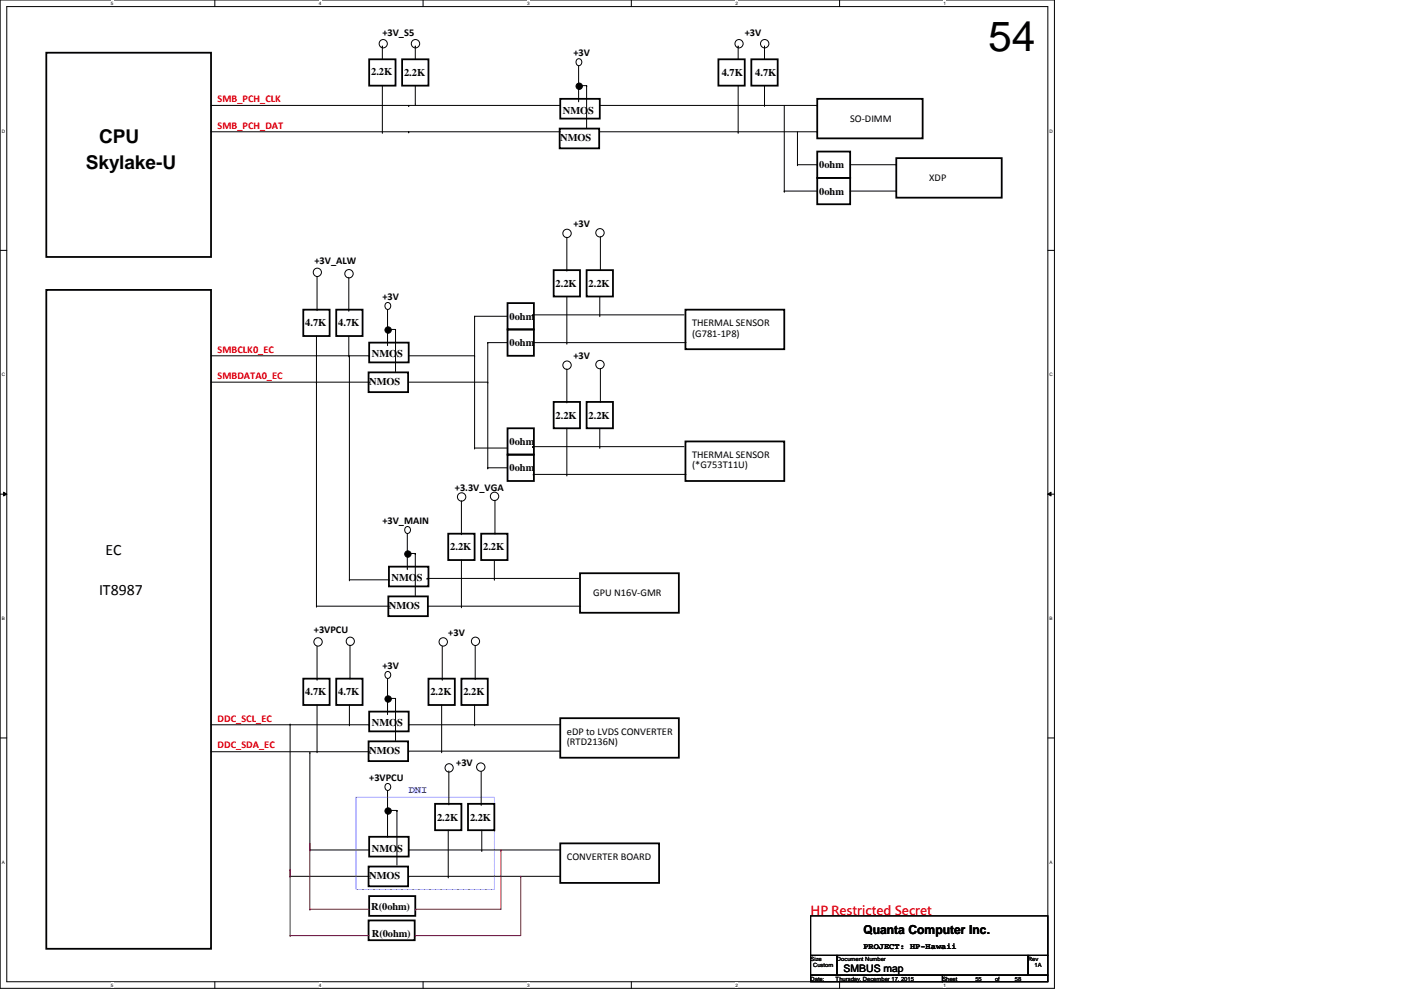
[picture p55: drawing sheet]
<svg xmlns="http://www.w3.org/2000/svg" width="297mm" height="210mm" viewBox="0 0 297 210" stroke-linecap="round" stroke-linejoin="round" font-family="sans-serif">
<defs><g id="words">
<text font-size="8.9" x="209.6" y="10.8">54</text>
<g font-size="4">
<text x="18.2" y="35.9">Skylake-U</text>
<text x="21" y="30.3">CPU</text>
</g>
<g font-size="3.3">
<text x="22.4" y="117.7">EC</text>
<text x="21" y="126.1">IT8987</text>
</g>
<text font-size="2.6" fill="#f00" x="171.9" y="194">HP Restricted Secret</text>
<text font-size="2.6" x="183" y="198">Quanta Computer Inc.</text>
<g font-size="2.2">
<text x="81.1" y="7.7">+3V_S5</text>
<text x="121.6" y="11.9">+3V</text>
<text x="157.9" y="7.7">+3V</text>
<text x="78.7" y="16">2.2K</text>
<text x="85.7" y="16.1">2.2K</text>
<text x="153" y="16.1">4.7K</text>
<text x="160.1" y="16.1">4.7K</text>
<text x="118.8" y="30">NMOS</text>
<text x="119.3" y="24.1">NMOS</text>
<text x="180.3" y="25.9">SO-DIMM</text>
<text x="173.7" y="35.7">0ohm</text>
<text x="173.7" y="41.3">0ohm</text>
<text x="197" y="38.4">XDP</text>
<text x="121.6" y="48.2">+3V</text>
<text x="66.7" y="56">+3V_ALW</text>
<text x="81.1" y="63.6">+3V</text>
<text x="117.8" y="60.8">2.2K</text>
<text x="124.8" y="60.8">2.2K</text>
<text x="64.7" y="69.1">4.7K</text>
<text x="71.7" y="69.1">4.7K</text>
<text x="108" y="67.8">0ohm</text>
<text x="146.7" y="69.2">THERMAL SENSOR</text>
<text x="146.7" y="71.4">(G781-1P8)</text>
<text x="78.8" y="75.8">NMOS</text>
<text x="108" y="73.4">0ohm</text>
<text x="121.6" y="76.2">+3V</text>
<text x="78.3" y="81.7">NMOS</text>
<text x="117.8" y="88.8">2.2K</text>
<text x="124.8" y="88.8">2.2K</text>
<text x="108" y="94.4">0ohm</text>
<text x="108" y="99.9">0ohm</text>
<text x="146.7" y="97.1">THERMAL SENSOR</text>
<text x="146.7" y="99.3">(*G753T11U)</text>
<text x="96.4" y="104.1">+3.3V_VGA</text>
<text x="81.1" y="111.1">+3V_MAIN</text>
<text x="95.5" y="116.7">2.2K</text>
<text x="102.4" y="116.7">2.2K</text>
<text x="83" y="123.3">NMOS</text>
<text x="82.5" y="129.2">NMOS</text>
<text x="125.8" y="126.4">GPU N16V-GMR</text>
<text x="66.5" y="134.3">+3VPCU</text>
<text x="95" y="134.8">+3V</text>
<text x="81.1" y="141.8">+3V</text>
<text x="64.7" y="147.3">4.7K</text>
<text x="71.7" y="147.3">4.7K</text>
<text x="91.3" y="147.4">2.2K</text>
<text x="98.3" y="147.4">2.2K</text>
<text x="78.8" y="154">NMOS</text>
<text x="120.2" y="155.8">eDP to LVDS CONVERTER</text>
<text x="78.3" y="159.9">NMOS</text>
<text x="120.2" y="158">(RTD2136N)</text>
<text x="78.3" y="165.6">+3VPCU</text>
<text x="96.7" y="162.5">+3V</text>
<text x="92.7" y="174">2.2K</text>
<text x="99.6" y="174">2.2K</text>
<text x="78.8" y="180.6">NMOS</text>
<text x="120.2" y="182.3">CONVERTER BOARD</text>
<text x="78.3" y="186.4">NMOS</text>
<text x="78.7" y="193">R(0ohm)</text>
<text x="78.8" y="198.6">R(0ohm)</text>
<text x="178.9" y="206">SMBUS map</text>
</g>
<g font-size="2.2" fill="#f00">
<text x="46.1" y="21.7">SMB_PCH_CLK</text>
<text x="46.1" y="27.3">SMB_PCH_DAT</text>
<text x="46.1" y="74.8">SMBCLK0_EC</text>
<text x="46.1" y="80.3">SMBDATA0_EC</text>
<text x="46.1" y="153">DDC_SCL_EC</text>
<text x="46.1" y="158.6">DDC_SDA_EC</text>
</g>
<text font-size="2.2" fill="#00f" x="86.7" y="168.1">DNI</text>
<text font-size="1.8" x="183" y="201.3">PROJECT: HP-Hawaii</text>
<g font-size="1.2">
<text x="171.9" y="203.7">Size</text>
<text x="177.5" y="203.7">Document Number</text>
<text x="218" y="203.7">Rev</text>
<text x="171.9" y="207.9">Date:</text>
<text x="172.4" y="205.1">Custom</text>
<text x="177.2" y="207.9">Thursday, December 17, 2015</text>
<text x="199.8" y="207.9">Sheet</text>
<text x="206.8" y="207.9">55</text>
<text x="211" y="207.9">of</text>
<text x="215.2" y="207.9">58</text>
<text x="219.4" y="205.1">1A</text>
</g>
<g font-size="1">
<text x="23.5" y="1.1">5</text>
<text x="67.6" y="1.1">4</text>
<text x="111.8" y="1.1">3</text>
<text x="155.9" y="1.1">2</text>
<text x="200.1" y="1.1">1</text>
<text x=".4" y="28.1">D</text>
<text x="222.5" y="28.1">D</text>
<text x=".4" y="79.8">C</text>
<text x="222.5" y="79.8">C</text>
<text x=".4" y="131.5">B</text>
<text x="222.5" y="131.5">B</text>
<text x=".4" y="183.2">A</text>
<text x="222.5" y="183.2">A</text>
<text x="23.5" y="209.2">5</text>
<text x="67.6" y="209.2">4</text>
<text x="111.8" y="209.2">3</text>
<text x="155.9" y="209.2">2</text>
<text x="200.1" y="209.2">1</text>
</g>
</g></defs>
<path d="M0 0h223.6v209.5h-223.6zM1.4 1.4h220.8v206.8h-220.8z" fill="none" stroke="#000" stroke-width=".21"/>
<g fill="#fff">
<path d="M23.5 .2h.5v1.1h-.5z"/>
<path d="M23.5 208.3h.5v1.1h-.5z"/>
</g>
<path d="M45.5 0v1.4M45.5 208.2v1.3" fill="none" stroke="#000" stroke-width=".21"/>
<g fill="#fff">
<path d="M67.6 .2h.6v1.1h-.6z"/>
<path d="M67.6 208.3h.6v1.1h-.6z"/>
</g>
<path d="M89.7 0v1.4M89.7 208.2v1.3" fill="none" stroke="#000" stroke-width=".21"/>
<g fill="#fff">
<path d="M111.8 .2h.5v1.1h-.5z"/>
<path d="M111.8 208.3h.5v1.1h-.5z"/>
</g>
<path d="M133.9 0v1.4M133.9 208.2v1.3" fill="none" stroke="#000" stroke-width=".21"/>
<g fill="#fff">
<path d="M155.9 .2h.6v1.1h-.6z"/>
<path d="M155.9 208.3h.6v1.1h-.6z"/>
</g>
<path d="M178 0v1.4M178 208.2v1.3" fill="none" stroke="#000" stroke-width=".21"/>
<g fill="#fff">
<path d="M200.1 .2h.5v1.1h-.5z"/>
<path d="M200.1 208.3h.5v1.1h-.5z"/>
<path d="M.4 27.2h.7v1.1h-.7z"/>
<path d="M222.5 27.2h.8v1.1h-.8z"/>
<path d="M.4 78.9h.7v1.1h-.7z"/>
<path d="M222.5 78.9h.8v1.1h-.8z"/>
</g>
<path d="M0 53.1h1.4M222.2 53.1h1.4" fill="none" stroke="#000" stroke-width=".21"/>
<g fill="#fff">
<path d="M.4 130.6h.7v1.1h-.7z"/>
<path d="M222.5 130.6h.7v1.1h-.7z"/>
</g>
<path d="M0 104.8h1.4M.8 104.4l.6 .4-.6 .4zM222.2 104.8l.6-.4v.8zM222.2 104.8h1.4" fill="none" stroke="#000" stroke-width=".21"/>
<path d="M.8 104.4l.6 .4-.6 .4zM222.2 104.8l.6-.4v.8z" fill="#000"/>
<g fill="#fff">
<path d="M.4 182.3h.7v1.1h-.7z"/>
<path d="M222.5 182.3h.7v1.1h-.7z"/>
</g>
<g fill="none" stroke="#000" stroke-width=".21">
<path d="M81.1 9.8h.1M81.1 9.8v2.8M81.1 18.2v9.9M88 9.8h.1M88 9.8v2.8M88 18.2v3.9M122.3 12.6a.66 .66 0 0 1 .9 .1 .66 .66 0 0 1 0 .9 .66 .66 0 0 1-.9 .1 .91 .91 0 0 1 0-1.1zM122.7 18.2h1.7M122.7 14v7.4M124.4 18.2h.1M124.4 18.2v8.9M156.5 9.8h.1"/>
<path d="M156.5 9.8v2.8M156.5 18.2v9.9M162.1 9.8h.1M162.1 9.8v2.8M162.1 18.2v4.2M44.7 27.9h74.1M44.7 22.4h74.1M81.1 28.1h.1M86.7 27.9h.1M86.7 22.4h.1M88 22.1h.1M122.7 21.4h.1"/>
<path d="M127.2 27.9h46.1M127.2 22.4h46.1M156.5 28.1h.1M162.1 22.4h.1M166.3 22.4v18.1M169.1 34.9h.1M169.1 27.9v7M169.1 34.9h4.2M173.3 22.4h.1M173.3 27.9h.1M173.3 34.9h.1M180.3 34.9h9.7"/>
<path d="M190 34.9h.1M67.2 58.7v7M74 58.8v7M120.2 57.3h.1M120.2 50.3v7M127.3 57.1h.1M127.3 50.2v6.9M166.3 40.5h.1M166.3 40.5h7M180.3 40.5h9.7M190 40.5h.1M44.7 75.4h33.6"/>
<path d="M67.1 71.2v57.3M67.2 65.7h.1M74 65.8h.1M74 75.4h.1M74 71.4v4M74.1 75.4v47.5M78.3 75.4h.1M81.8 64.3a.66 .66 0 0 1 .9 .1 .66 .66 0 0 1 0 .9 .66 .66 0 0 1-.9 .1 .91 .91 0 0 1 0-1.1zM82.2 73.1h.1M82.2 69.8h1.7M82.2 65.7v7.4M83.9 69.8h.1"/>
<path d="M83.9 69.8v9M86.7 75.4h13.9M100.6 75.4h.1M100.6 67.1h.1M100.6 67.1v27.9M100.6 67.1h7M103.4 72.6h.1M103.4 72.6h4.2M103.4 72.6v26.6M112.9 66.8h.1M112.9 66.8h32.1M113.1 72.6h.1"/>
<path d="M113.1 72.6h32.4M120.2 72.8h.1M120.2 62.9v9.9M120.2 78.2v7M127.2 66.9h.1M127.2 63v3.9M127.3 78.1v7M44.7 81h33.6M67.1 81.2h.1M78.3 81h.1M86.7 81h16.7M100.6 95h.1"/>
<path d="M100.6 95h7M103.4 81h.1M103.4 99.2h.1M103.4 99.2h4.2M107.6 95h.1M112.9 94.7h.1M112.9 94.7h32.1M120.2 85.2h.1M120.2 90.8v9.9M127.2 94.9h.1M127.2 90.9v4M127.3 85.1h.1"/>
<path d="M86 111.8a.66 .66 0 0 1 .9 .1 .66 .66 0 0 1 0 .9 .66 .66 0 0 1-.9 .1 .91 .91 0 0 1 0-1.1zM86.4 117.3h1.6M86.4 113.2v7.4M88 117.3h.1M88 117.3v9M97.8 113.2h.1M97.8 106.2v7M97.8 118.7v10M104.8 118.9v3.9M104.9 113h.1M104.9 106v7M113.1 100.6h.1"/>
<path d="M113.1 100.6h32.4M120.2 100.7h.1M67.1 128.5h.1M67.1 128.5h15.4M67.2 137v7M74.1 122.9h.1M74.1 122.9h8.4M74.2 136.8v7M82.5 128.5h.1M82.5 122.9h.1M86.4 120.6h.1M90.5 122.6h.1"/>
<path d="M90.5 122.6h32.2M90.7 128.5h.1M90.7 128.5h32.4M93.8 137v7M97.8 128.7h.1M100.7 136.9v7M104.8 122.8h.1M0 156.5h1.4M44.7 159.4h33.6M44.7 153.7h33.6M61.5 153.5h.1M61.5 153.5v32.3"/>
<path d="M65.7 159.6h.1M65.7 159.6v20.6M67.2 144h.1M67.2 159.4h.1M67.2 149.5v9.9M74.1 153.7h.1M74.1 149.5v4.2M74.2 143.8h.1M78.3 159.4h.1M78.3 153.7h.1M81.8 142.6a.66 .66 0 0 1 .9 .1 .66 .66 0 0 1 0 .8 .66 .66 0 0 1-.9 .1 .91 .91 0 0 1 0-1zM82.2 151.3h.1"/>
<path d="M82.2 143.9v7.4M82.2 148.1h1.7M83.9 148.1h.1M83.9 148.1v8.9M86.7 153.7h.1M86.7 159.3h.1M86.7 153.7h32.1M86.7 159.3h32.1M93.6 159.4h.1M93.6 149.5v9.9M93.8 144h.1M100.6 153.7h.1"/>
<path d="M100.6 149.5v4.2M100.7 143.9h.1M222.2 156.5h1.4M81.8 166.3a.66 .66 0 0 1 .9 .1 .66 .66 0 0 1 0 .9 .66 .66 0 0 1-.9 .1 .91 .91 0 0 1 0-1.1zM82.2 177.3h.1M82.2 167.6v9.7M82.2 171.8h2M84.2 171.8h.1M84.2 171.8v11.6M95 176v9.9M95.2 170.4h.1M95.2 163.4v7"/>
<path d="M102 170.6h.1M102 163.6v7M102.1 176v4.3M61.5 185.8h.1M61.5 185.8h16.8M65.7 180.2h.1M65.7 180.2h12.6M86.7 180.2h.1M86.7 185.8h.1M86.7 180.2h32.1M86.7 185.8h32.1M95 185.9h.1"/>
<path d="M102.1 180.3h.1M171.9 194.2h50.3v8.4h-50.3zM171.9 202.6h5.6v4.2h-5.6zM171.9 206.8h27.9v1.4h-27.9zM177.5 202.6h40.5v4.2h-40.5zM199.8 206.8h22.4v1.4h-22.4zM218 202.6h4.2v4.2h-4.2z"/>
<circle cx="81.2" cy="9.3" r=".88"/>
<circle cx="88.1" cy="9.3" r=".89"/>
<circle cx="122.8" cy="18.3" r=".68"/>
<circle cx="156.7" cy="9.3" r=".88"/>
<circle cx="162.1" cy="9.3" r=".89"/>
<circle cx="67.3" cy="57.7" r=".88"/>
<circle cx="74" cy="58" r=".89"/>
<circle cx="120.2" cy="49.5" r=".89"/>
<circle cx="127.2" cy="49.4" r=".89"/>
<circle cx="82.3" cy="70" r=".68"/>
<circle cx="120.2" cy="77.4" r=".89"/>
<circle cx="127.2" cy="77.3" r=".89"/>
<circle cx="86.5" cy="117.5" r=".68"/>
<circle cx="97.9" cy="105.4" r=".89"/>
<circle cx="104.9" cy="105.2" r=".89"/>
<circle cx="67.4" cy="136.1" r=".89"/>
<circle cx="74.3" cy="136" r=".88"/>
<circle cx="94" cy="136.1" r=".89"/>
<circle cx="100.8" cy="136" r=".88"/>
<circle cx="82.3" cy="148.2" r=".68"/>
<circle cx="82.3" cy="172" r=".68"/>
<circle cx="95.2" cy="162.8" r=".88"/>
<circle cx="101.9" cy="162.6" r=".89"/>
</g>
<g fill="none" stroke="#000" stroke-width=".38">
<path d="M9.8 11.2h34.9v43.3h-34.9zM78.3 12.6h5.6v5.6h-5.6zM85.3 12.6h5.5v5.6h-5.5zM152.3 12.6h5.6v5.6h-5.6zM159.3 12.6h5.6v5.6h-5.6zM118.7 27.3h8.3v4.2h-8.3zM118.8 21h8.4v4.1h-8.4zM173.3 21h22.3v8.3h-22.3zM173.3 32.1h7v5.6h-7zM173.3 37.7h7v5.6h-7zM190 33.5h22.4v8.4h-22.4zM117.4 57.3h5.6v5.6h-5.6z"/>
<path d="M124.4 57.3h5.6v5.6h-5.6zM9.8 61.5h34.9v139.7h-34.9zM64.3 65.7h5.6v5.5h-5.6zM71.3 65.7h5.6v5.5h-5.6zM78.1 79h8.4v4.1h-8.4zM78.3 72.6h8.4v4.2h-8.4zM107.6 69.8h5.6v5.6h-5.6zM107.6 64.3h5.6v5.5h-5.6zM145.3 65.7h21v8.3h-21zM107.6 90.8h5.6v5.6h-5.6zM107.6 96.4h5.6v5.6h-5.6zM117.4 85.2h5.6v5.6h-5.6z"/>
<path d="M124.4 85.2h5.6v5.6h-5.6zM145.3 93.6h21v8.4h-21zM95 113.2h5.6v5.5h-5.6zM102 113.2h5.6v5.5h-5.6zM82.3 126.4h8.4v4.2h-8.4zM82.5 120.1h8.3v4.2h-8.3zM123 121.5h20.9v8.4h-20.9zM64.3 143.9h5.6v5.6h-5.6zM71.3 143.9h5.6v5.6h-5.6zM78.1 157.2h8.4v4.2h-8.4zM78.3 150.9h8.4v4.2h-8.4zM90.8 143.9h5.6v5.6h-5.6z"/>
<path d="M97.8 143.9h5.6v5.6h-5.6zM118.8 152.3h25.1v8.4h-25.1zM78.3 177.4h8.4v4.2h-8.4zM92.2 170.4h5.6v5.6h-5.6zM99.2 170.4h5.6v5.6h-5.6zM118.8 178.8h20.9v8.4h-20.9zM78.1 183.7h8.4v4.2h-8.4zM78.1 195.2h9.8v4.1h-9.8zM78.3 190h9.7v4.2h-9.7z"/>
</g>
<g fill="#000">
<circle cx="122.8" cy="18.3" r=".68"/>
<circle cx="82.3" cy="70" r=".68"/>
<circle cx="86.5" cy="117.5" r=".68"/>
<circle cx="82.3" cy="148.2" r=".68"/>
<circle cx="82.3" cy="172" r=".68"/>
</g>
<path d="M75.5 169h29.3v19.6h-29.3z" fill="none" stroke="#00f" stroke-width=".21" stroke-dasharray="0 .3"/>
<g fill="none" stroke="#800040" stroke-width=".21">
<path d="M65.7 178.8h.1M65.7 178.8v14M61.5 184.4h.1M61.5 198.4h.1M61.5 184.4v14M61.5 198.4h16.8M65.7 192.8h.1M65.7 192.8h12.6M88 192.8h.1M88 198.4h.1M106.2 180.2h.1M106.2 180.2v12.6h-18.2"/>
<path d="M110.4 185.8h.1M110.4 185.8v12.6h-22.4"/>
</g>
<use href="#words"/>
</svg>
